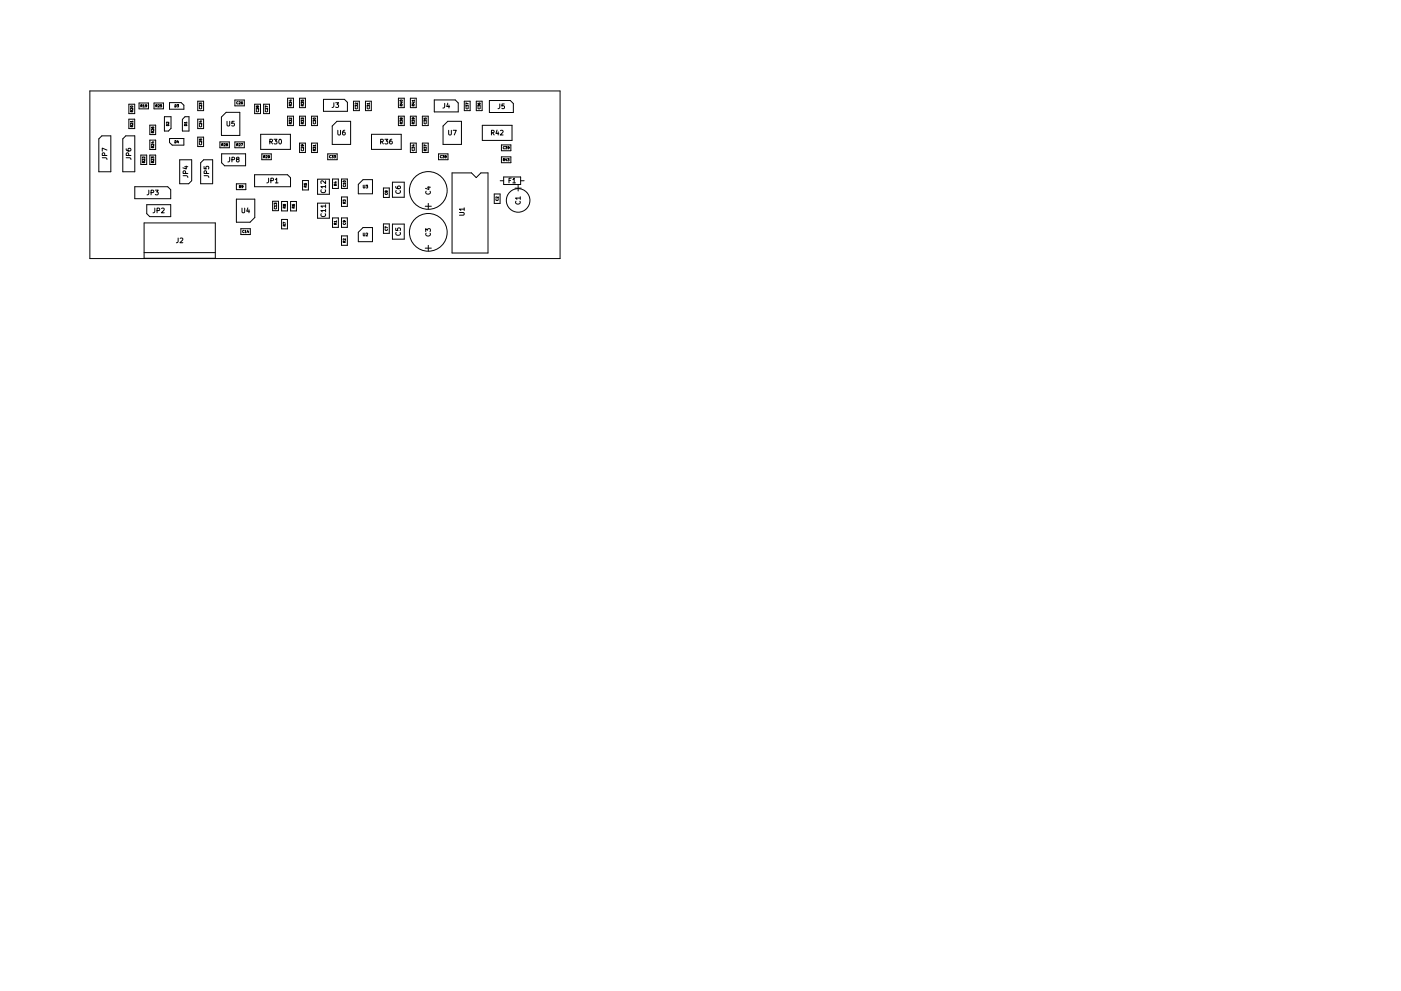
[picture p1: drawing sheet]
<svg xmlns="http://www.w3.org/2000/svg" width="297mm" height="210mm" viewBox="0 0 297 210" stroke-linecap="round" stroke-linejoin="round" font-family="sans-serif">
<g fill="none" stroke="#000" stroke-width=".21">
<path d="M19 19.3h99.7v35.6h-99.7zM21 29.5l.6-.7h1.9v7.6h-2.5zM21.7 33.5h.8l.2 .3M22.2 33v-.5h-.4l-.1 .5h1M22.7 31.8l-1-.4v.7M26 29.5l.7-.7h1.9v7.6h-2.6zM26.8 33.5h.8l.2 .3M26.8 31.6l.2 .4h.6l.2-.2-.1-.3-.5 .1-.1 .2 .2 .2M27.3 33l-.1-.5h-.3l-.1 .5h1M27.3 25.3h1.3v2h-1.3zM27.3 22.1h1.3v2h-1.3zM27.7 22.5h.4l.1 .1-.4 .1z"/>
<path d="M27.9 23.7v-.2h-.2v.2h.5M27.9 26.9v-.2l-.2-.1v.3h.5M28.2 23v.3l-.4-.3-.1 .2M28.2 26.1v.3l-.4-.3-.1 .3M28.2 25.8h-.5l.1 .1M28.2 23.4l-.3 .2M28.2 26.6l-.3 .2M28.2 25.7v.2M28.6 39.6h7l.6 .7v1.9h-7.6zM29.5 21.9h2v1.2h-2zM29.9 32.9h1.2v2h-1.2zM29.9 22.5l.2-.1v-.2h-.2v.5"/>
<path d="M30 22.5l.2 .2M30.3 22.3l.2-.1v.5M30.3 22.7h.3M30.5 34.5l-.1-.2-.1-.1-.1 .3h.5M30.7 33.7v.4l-.4-.4v.3M30.7 33.3v.3l-.4-.3v.3M30.7 34.2l-.2 .2M31.1 22.4l-.2 .1-.1-.3 .3 .1v.3l-.2 .1M31.8 32.9h1.2v2h-1.2zM31.8 26.6h1.2v2h-1.2zM31.8 29.7h1.2v2h-1.2zM32.1 33.6v-.3l.2 .1 .3-.1v.3"/>
<path d="M32.1 27l.1 .2h.3l.1-.3-.3 .1 .1 .2M32.3 30.1h.3M32.4 34.5l-.1-.2-.1-.1-.1 .3h.5M32.4 31.3l-.1-.2h-.1l-.1 .2h.5M32.4 28.2l-.1-.3h-.1l-.1 .3h.5M32.4 30.1v.3l-.3-.1M32.6 33.7v.4l-.3-.4-.1 .3M32.6 30.6v.3l-.3-.3-.1 .3M32.6 27.4v.3l-.3-.3-.1 .3M32.6 34.2l-.2 .2M32.6 31l-.2 .2M32.6 27.9l-.2 .1"/>
<path d="M32.7 21.9h2v1.2h-2zM33 22.5l.3-.1v-.2h-.3v.5M33.2 22.5l.1 .2M33.5 22.2l.3 .1-.3 .4h.3M34.3 22.2h-.3v.2h.2l.1 .3h-.3M35.3 26.5l.1-.1a.26 .26 0 0 1 .3 0 .26 .26 0 0 1 .1 .3h-.5zM35.8 25.9v.3l-.4-.3-.1 .3M35.9 21.8v1.4h3.1v-.9l-.6-.5h-2.4M35.9 29.4h3.1v1.4h-2.5l-.6-.6zM36.3 24.8h-1.4v3h.8l.6-.6v-2.4M37.1 22.2a.25 .25 0 0 1 .3 .2 .25 .25 0 0 1-.3 .3zM37.1 29.8a.25 .25 0 0 1 .3 .3 .25 .25 0 0 1-.3 .2z"/>
<path d="M37.5 22.2h.4l-.2 .2 .1 .3h-.3M37.7 29.8l-.1 .4h.3M37.8 30v.3M38.1 33.9h2.5v4.4l-.6 .7h-1.9zM38.7 27.8v-2.5l.5-.5h.9v3h-1.4M38.8 37.3h.9l.1 .4M39.1 26.5l.1-.1a.26 .26 0 0 1 .3 0 .26 .26 0 0 1 .1 .3h-.5zM39.2 35.4h.6M39.3 36.8v-.5h-.4l-.1 .5h1M39.5 35.2v.6l-.7-.2M39.6 26h-.5l.1 .2M39.6 25.9v.3"/>
<path d="M41.9 21.5h1.3v2h-1.3zM41.9 25.3h1.3v2h-1.3zM41.9 29.1h1.3v2h-1.3zM42.3 22.2v-.4l.2 .2 .2-.1v.3M42.3 29.5v.2h.2v-.2h.2v.2M42.3 22.8a.23 .23 0 0 0 .2 .3 .23 .23 0 0 0 .2-.3M42.3 26.6a.23 .23 0 0 0 .2 .3 .23 .23 0 0 0 .2-.3M42.3 30.4a.23 .23 0 0 0 .2 .3 .23 .23 0 0 0 .2-.3M42.4 25.7h.4M42.6 25.6v.3l-.4-.1M42.8 22.3v.3l-.4-.3-.1 .3M42.8 26.1v.3l-.4-.3-.1 .3"/>
<path d="M42.8 29.9v.3l-.4-.3-.1 .3M43.2 33.9h1.9v5.1h-2.6v-4.5zM43.3 37.3h.8l.2 .4M43.3 35.3v.5h.4v-.4l.5-.1v.5M43.8 36.8l-.1-.5h-.3l-.1 .5h1M46.6 30.1h2v1.2h-2zM47 32.6h5.1v2.6h-4.5l-.6-.7zM47 30.7h.3v-.2h-.3v.5M47.1 30.7l.2 .3M47.5 30.5l.3 .1-.3 .4h.3M47.9 23.8h2.9v4.9h-3.9v-3.9zM48.1 30.7l-.1-.2h.2v.1l-.2 .2 .1 .2 .2-.1-.1-.2"/>
<path d="M48.1 25.7v.8l.2 .2 .4-.2v-.8M48.7 33.4l-.1 .8-.3 .2M49.2 33.9l.4-.1 .1-.3-.5-.1v1M49.7 25.7h-.5l-.1 .5h.5l.1 .4h-.6M49.8 21.2h2v1.3h-2zM49.8 30.1h2v1.2h-2zM50.1 39h2v1.2h-2zM50.2 30.7h.2l.1-.2h-.3v.5M50.3 30.7l.2 .3M50.3 33.8l-.1-.3 .4-.1v.3l-.5 .3 .2 .4 .4-.2-.2-.4M50.5 21.6a.23 .23 0 0 0-.3 .2 .23 .23 0 0 0 .3 .2M50.7 21.6l.3 .1-.4 .4h.4"/>
<path d="M50.7 30.5l.3 .1-.4 .4h.4M50.8 39.6h.2v-.2l-.2-.1v.5M50.9 39.6l.1 .2M51.1 30.5h.4l-.3 .5M51.4 21.6l-.2 .1-.1 .3h.3v-.2l-.3 .1M51.5 39.6h-.2v-.2h.2v.3l-.2 .1M54 37.1h7l.6 .6v1.9h-7.6zM54 22.1h1.2v2h-1.2zM54.4 23.4v.1a.23 .23 0 0 0 .2 .2 .23 .23 0 0 0 .2-.3M54.6 22.6h.2l-.2 .2-.1-.3h-.1v.2h.2M54.8 23v.3l-.3-.3-.1 .2M55.3 28.5h6.3v3.2h-6.3z"/>
<path d="M55.5 32.6h2v1.3h-2zM55.9 22.1h1.2v2h-1.2zM55.9 33.3l.2-.1 .1-.2h-.3v.5M56 33.3l.2 .2M56.3 23.4v.1a.23 .23 0 0 0 .2 .2 .23 .23 0 0 0 .2-.3M56.4 33l.3 .1-.3 .4h.3M56.7 23v.3l-.3-.3-.1 .2M56.7 22.7l-.5-.2v.3M57 37.8l-.1 .9-.3 .1M57.1 33.2l-.2 .1v-.3l.2 .1v.3l-.2 .1M57.2 30.1l.5-.1v-.4l-.5-.1v1M57.4 38.3h.5l.1-.4-.6-.1v1"/>
<path d="M57.4 30.1l.4 .4M58.1 29.5h.6l-.3 .4 .3 .1v.5h-.6M58.4 38.1l.3-.3v1M58.4 38.8h.6M59.2 29.6l.1-.1a.49 .49 0 0 1 .4 .6 .49 .49 0 0 1-.4 .4l-.2-.3zM61 24.6h1.2v2h-1.2zM61 20.8h1.2v2h-1.2zM61.3 25.8v-.3l.2 .2 .3-.2v.3M61.3 22v-.3l.2 .2 .3-.2v.3M61.5 21.3h.3M61.6 26.3v-.3h-.2l-.1 .3h.5M61.6 22.4v-.2h-.2l-.1 .2h.5"/>
<path d="M61.7 21.2v.3l-.4-.1M61.8 25v.3l-.3-.3-.1 .3M61.8 26l-.2 .1M61.8 22.2l-.2 .1M63.5 30.4h1.3v2h-1.3zM63.5 20.8h1.3v2h-1.3zM63.5 24.6h1.3v2h-1.3zM63.9 25.8v-.3l.2 .2 .2-.2v.3M63.9 25.3v-.3l.2 .2 .2-.2v.3M63.9 22v-.3l.2 .2 .2-.2v.3M63.9 21.2v.3h.2v-.2l.2-.1v.3M63.9 31.7a.23 .23 0 0 0 .2 .3 .23 .23 0 0 0 .2-.3"/>
<path d="M64.1 30.7v.3h-.2l.1-.3 .2 .1 .2 .2M64.1 26.3v-.3h-.2v.3h.5M64.1 22.4v-.2h-.2v.2h.5M64.1 38.3h1.3v2h-1.3zM64.4 31.2v.3l-.4-.3-.1 .3M64.4 26l-.3 .1M64.4 22.2l-.3 .1M64.5 38.9v.3h.2v-.2l.2-.1v.3M64.8 39.7l-.1-.3h-.2v.3h.5M65 39.4l-.2 .2M66.1 24.6h1.2v2h-1.2zM66.1 30.4h1.2v2h-1.2z"/>
<path d="M66.4 25.8v-.3l.2 .2 .3-.2v.3M66.4 31.5v-.3l.2 .2 .3-.2v.3M66.4 26a.23 .23 0 0 0 .3 .3 .23 .23 0 0 0 .2-.3M66.4 25.1l.4-.1 .1 .2-.4 .1zM66.7 32l-.1-.3h-.2v.3h.5M66.9 30.9h-.5l.1 .1M66.9 31.7l-.2 .2M66.9 30.7v.3M67.3 38h2.5v3.2h-2.5zM68.6 21.1h4.4l.7 .6v1.9h-5.1zM69 39.6h-1l.3 .3M69 38.4v.6l-.7-.6-.3 .1 .1 .4"/>
<path d="M69 39.3v.6M69.5 32.6h2v1.3h-2zM70.2 33h-.1a.23 .23 0 0 0-.2 .2 .23 .23 0 0 0 .3 .2M70.3 33h.3l-.1 .2 .1 .2h-.3M70.5 38h1.2v2h-1.2zM70.8 21.8l-.1 .9-.3 .1M70.8 33h.3l-.2 .2 .2 .2h-.3M71 38.6h.3M71.1 39.4v-.3h-.2l-.1 .3h.5M71.2 21.8h.6l-.3 .4 .2 .1v.4h-.5M71.2 38.6v.3l-.4-.1M71.3 39.1l-.2 .1"/>
<path d="M71.4 25.7h2.9v4.9h-3.9v-3.9zM71.6 27.6v.9l.2 .1 .4-.1v-.9M72.4 38h1.2v2h-1.2zM72.8 39.3a.23 .23 0 0 0 .2 .3 .23 .23 0 0 0 .2-.3M72.8 38.4h.4l.1 .1-.5 .1zM73.1 27.6l-.4 .3-.1 .6 .2 .1 .4-.1-.1-.4-.3-.1-.2 .2M73.3 39h-.5l.1 .1M73.3 38.8v.3M74.9 21.5h1.3v2h-1.3zM75.3 22.6v-.3l.2 .2 .2-.2v.3M75.3 22.8a.23 .23 0 0 0 .2 .3 .23 .23 0 0 0 .2-.3M75.8 21.8v.4l-.4-.4-.1 .3"/>
<path d="M77 38.1h2v3h-3v-2zM77 39.3l.1 .6 .3-.1v-.5M77.5 21.5h1.2v2h-1.2zM77.6 39.3h.4l-.2 .2 .1 .1v.2h-.3M77.8 22.6v-.3l.2 .2 .3-.2v.3M77.9 22.8a.23 .23 0 0 0 .2 .3 .23 .23 0 0 0 .2-.3M78.3 22h-.5l.2 .1M78.3 21.8v.3M78.8 28.5h6.3v3.2h-6.3zM80.7 30.1l.5-.1v-.4l-.5-.1v1M80.9 30.1l.4 .4M81.3 39.9h1.2v2h-1.2z"/>
<path d="M81.6 29.5h.6l-.3 .4 .3 .1v.5h-.6M83.1 29.5l-.4 .3-.1 .6 .2 .1h.3v-.5l-.3-.1-.2 .2M83.2 38.7h2.5v3.2h-2.5zM83.9 39.6l.2 .4h.6l.2-.2-.1-.3-.5 .1v.2l.2 .2M84.5 20.8h1.2v2h-1.2zM84.5 24.6h1.2v2h-1.2zM84.8 25.8v-.3l.2 .2 .3-.2v.3M84.9 21.3l.3-.1 .1 .2-.4 .1zM85 21.7h.3M85 25.1h.3l-.2 .2-.1-.3-.2 .1 .1 .2 .1-.1M85.1 26.3v-.3h-.2l-.1 .3h.5M85.1 22.4v-.2h-.2l-.1 .2h.5"/>
<path d="M85.1 21.7v.3l-.3-.1M85.3 26l-.2 .1M85.3 22.2l-.2 .1M87 30.4h1.3v2h-1.3zM87 24.6h1.3v2h-1.3zM87 20.8h1.3v2h-1.3zM87.4 31.5v-.3l.1 .2 .3-.2v.3M87.4 25.8v-.3l.1 .2 .3-.2v.3M87.4 31.7a.23 .23 0 0 0 .2 .3 .23 .23 0 0 0 .2-.3M87.5 30.8h.4M87.5 21.7h.4M87.6 25v.3h-.2l.1-.3h.2l.2 .3"/>
<path d="M87.6 26.3v-.3h-.2v.3h.5M87.6 22.4v-.2h-.2v.2h.5M87.7 30.7v.3l-.4-.1M87.7 21.7v.3l-.4-.1M87.9 21.4h-.5l.1 .1M87.9 26l-.3 .1M87.9 22.2l-.3 .1M87.9 21.2v.3M89.5 24.6h1.3v2h-1.3zM89.5 30.4h1.3v2h-1.3zM89.9 25.8v-.3l.2 .2 .2-.2v.3M89.9 25v.3h.2v-.2l.2-.1v.3"/>
<path d="M89.9 31.5v-.3l.2 .2 .2-.2v.3M89.9 26a.23 .23 0 0 0 .3 .3 .23 .23 0 0 0 .1-.3M90.2 32l-.1-.3h-.2v.3h.5M90.4 30.9l-.5-.2v.3M90.4 31.7l-.2 .2M90.6 39.7h.7M90.9 39.6v.6l-.7-.2M92.1 21.2h4.4l.7 .6v1.9h-5.1zM93 32.6h2v1.3h-2zM93.7 33h-.1a.23 .23 0 0 0-.3 .2 .23 .23 0 0 0 .4 .2M93.8 33h.3l-.1 .2 .1 .2h-.3M94.3 21.9l-.1 .9-.3 .1"/>
<path d="M94.4 33.2l-.1-.2h.3v.2l-.3 .1 .1 .2 .2-.1-.1-.2M94.9 25.7h2.9v4.9h-3.9v-3.9zM94.9 21.9l-.2 .7h.6M95.1 27.6v.9l.2 .1 .4-.1v-.9M95.2 22.3v.6M95.8 36.7h4.2l1 1 1-1h1.5v17h-7.7zM96.1 27.6h.6l-.4 1M98.4 21.5h1.3v2h-1.3zM98.8 22.6v-.3l.2 .2 .2-.2v.3M98.8 22.8a.23 .23 0 0 0 .2 .3 .23 .23 0 0 0 .2-.3M99.3 22l-.5-.2v.4M101 21.5h1.2v2h-1.2z"/>
<path d="M101.3 22.6v-.3l.2 .2 .3-.2v.3M101.3 21.9l.1 .2h.3l.1-.2h-.3l.1 .2M101.4 22.8a.23 .23 0 0 0 .2 .3 .23 .23 0 0 0 .2-.3M102.3 26.6h6.3v3.2h-6.3zM103.8 21.3h4.4l.6 .7v1.9h-5zM104.2 28.2l.5-.1v-.4l-.5-.1v1M104.4 28.2l.4 .4M105.4 27.6l-.3 .7h.7M105.6 28v.6M106 22.1l-.1 .8-.3 .2M106 38.3h.8M106.1 27.7l.4-.1 .2 .3-.6 .7h.6"/>
<path d="M106.3 30.7h2v1.3h-2zM106.3 33.3h2v1.2h-2zM106.7 33.9h.2l.1-.2-.3-.1v.5M106.8 37.5h3.6v1.6h-3.6zM106.8 33.9l.2 .2M106.9 22.1h-.5v.4h.5v.5h-.5M107 31.1a.23 .23 0 0 0-.3 .2 .23 .23 0 0 0 .3 .2M107.2 31.1h.3l-.2 .2 .1 .2h-.2M107.3 33.6l-.1 .4h.3M107.4 33.8v.3M107.6 33.6h.3l-.1 .2 .1 .3h-.3M107.9 38.3h.4"/>
<path d="M107.9 31.3l-.2 .1v-.3l.2 .1v.3l-.2 .1M108.4 37.8h-.5v1M108.7 38.1l.3-.3v1M108.7 38.8h.6M109.2 39.9h1.3M109.9 39.3v1.2M110.4 38.3h.7M30.6 53.6h15M30.6 47.3h15v7.5h-15zM31.1 43.4h5.1v2.6h-4.5l-.6-.7zM31.6 40.3l-.1 .9-.3 .1M32 40.9l.5-.1 .1-.4-.6-.1v1"/>
<path d="M32.8 44.2v.8l-.4 .2M32.9 40.3h.7l-.4 .4 .3 .1v.4h-.6M33.3 44.7l.5-.1v-.4h-.5v1M34.3 44.2h.3l.2 .2-.6 .8h.6M37.8 50.5l-.1 .9-.3 .1M38.2 50.6l.4-.1 .2 .3-.7 .7h.7M50.1 42.2h3.9v3.9l-1 1h-2.9zM51.1 48.5h2v1.3h-2zM51.3 44.2v.8l.2 .2 .4-.2v-.8M51.7 48.9a.23 .23 0 0 0-.3 .2 .23 .23 0 0 0 .3 .2M51.9 49l.2-.1v.5M51.9 49.4h.3"/>
<path d="M52.5 48.8l-.1 .4h.3M52.5 44.1l-.2 .7h.6M52.7 49v.4M52.8 44.5v.7M57.8 42.7h1.2v2h-1.2zM58.1 43.4v-.3l.2 .1 .3-.1v.3M58.2 44a.23 .23 0 0 0 .2 .3 .23 .23 0 0 0 .2-.3M58.6 43.7h-.5l.2 .1M58.6 43.5v.3M59.7 42.7h1.2v2h-1.2zM59.7 46.6h1.2v2h-1.2zM60.3 43.5h.3l-.2 .1-.2-.2h-.1v.2l.2-.1"/>
<path d="M60.3 47.9v-.2h-.2v.2h.5M60.3 44.1v-.2h-.2v.2h.5M60.6 47.4l-.5-.3v.4M60.6 47.6l-.3 .2M60.6 43.8l-.3 .2M61.6 42.7h1.3v2h-1.3zM62 43.4l.1 .2h.3v-.2h-.2v.2M62.2 44.1v-.2h-.2v.2h.5M62.5 43.8l-.3 .2M67.3 43.1h2.5v3.2h-2.5zM68.1 45.3a.44 .44 0 0 0 .4 .7 .44 .44 0 0 0 .4-.7M68.1 40.3a.44 .44 0 0 0 .4 .6 .44 .44 0 0 0 .4-.6"/>
<path d="M69 44.7h-1l.3 .3M69 43.7h-1l.3 .3M69 43.4v.6M69 44.4v.6M70.5 46.2h1.2v2h-1.2zM71.1 47.6v-.2l-.2-.1-.1 .3h.5M71.3 47h-.5l.2 .1M71.3 47.3l-.2 .2M71.3 46.8v.3M72.4 41.8h1.2v2h-1.2zM72.4 46.2h1.2v2h-1.2zM72.4 50h1.2v2h-1.2z"/>
<path d="M72.8 42.7v-.3l.1 .2 .3-.2v.3M72.8 47.3a.23 .23 0 0 0 .2 .3 .23 .23 0 0 0 .2-.3M73 46.8v.3h-.2v-.3l.3 .1 .2 .2M73 51.4v-.2h-.2v.2h.5M73 43.2v-.3h-.2v.3h.5M73.3 50.7v.3l-.4-.3-.1 .2M73.3 51.1l-.3 .2M73.3 42.9l-.3 .1M77 48.3h2v3h-3v-2zM77 49.4l.1 .6 .3-.1v-.5M77.6 49.5l.2-.1 .2 .2-.4 .4h.4M81.3 47.5h1.2v2h-1.2z"/>
<path d="M81.7 48.6a.23 .23 0 0 0 .2 .3 .23 .23 0 0 0 .2-.3M81.7 41a.23 .23 0 0 0 .2 .3 .23 .23 0 0 0 .2-.3M81.9 40.6h.2l-.1 .2-.2-.3h-.1v.3l.2-.1M82.1 48.3l-.5-.2v.3M83.2 47.5h2.5v3.2h-2.5zM83.9 48.4v.5h.5l-.1-.4 .5-.1v.5M84 49.3a.44 .44 0 0 0 .4 .6 .44 .44 0 0 0 .4-.6M84 40.4a.44 .44 0 0 0 .4 .6 .44 .44 0 0 0 .4-.6M90.2 52.6h1.3M90.2 43.8h1.3M90.3 49.1v-.6l.3 .3 .1-.2h.5v.5M90.4 49.5a.44 .44 0 0 0 .4 .6 .44 .44 0 0 0 .4-.6"/>
<path d="M90.4 40.6a.44 .44 0 0 0 .4 .6 .44 .44 0 0 0 .4-.6M90.8 43.2v1.2M90.8 52v1.2M97.4 45.1h.8l.2 .2-.2 .4h-.8M98.4 44.4h-1l.3 .3M98.4 44.1v.6M104.8 41.2h1.2v2h-1.2zM105.2 42.2v.1a.23 .23 0 0 0 .2 .3 .23 .23 0 0 0 .2-.4M105.6 41.8v.3l-.3-.3-.1 .3M109.4 42.7a.44 .44 0 0 0 .4 .6 .44 .44 0 0 0 .4-.6M110.3 42h-1l.3 .3M110.3 41.7v.6"/>
<circle cx="90.8" cy="40.4" r="4"/>
<circle cx="90.8" cy="49.3" r="4"/>
<circle cx="109.9" cy="42.5" r="2.5"/>
</g>
</svg>
